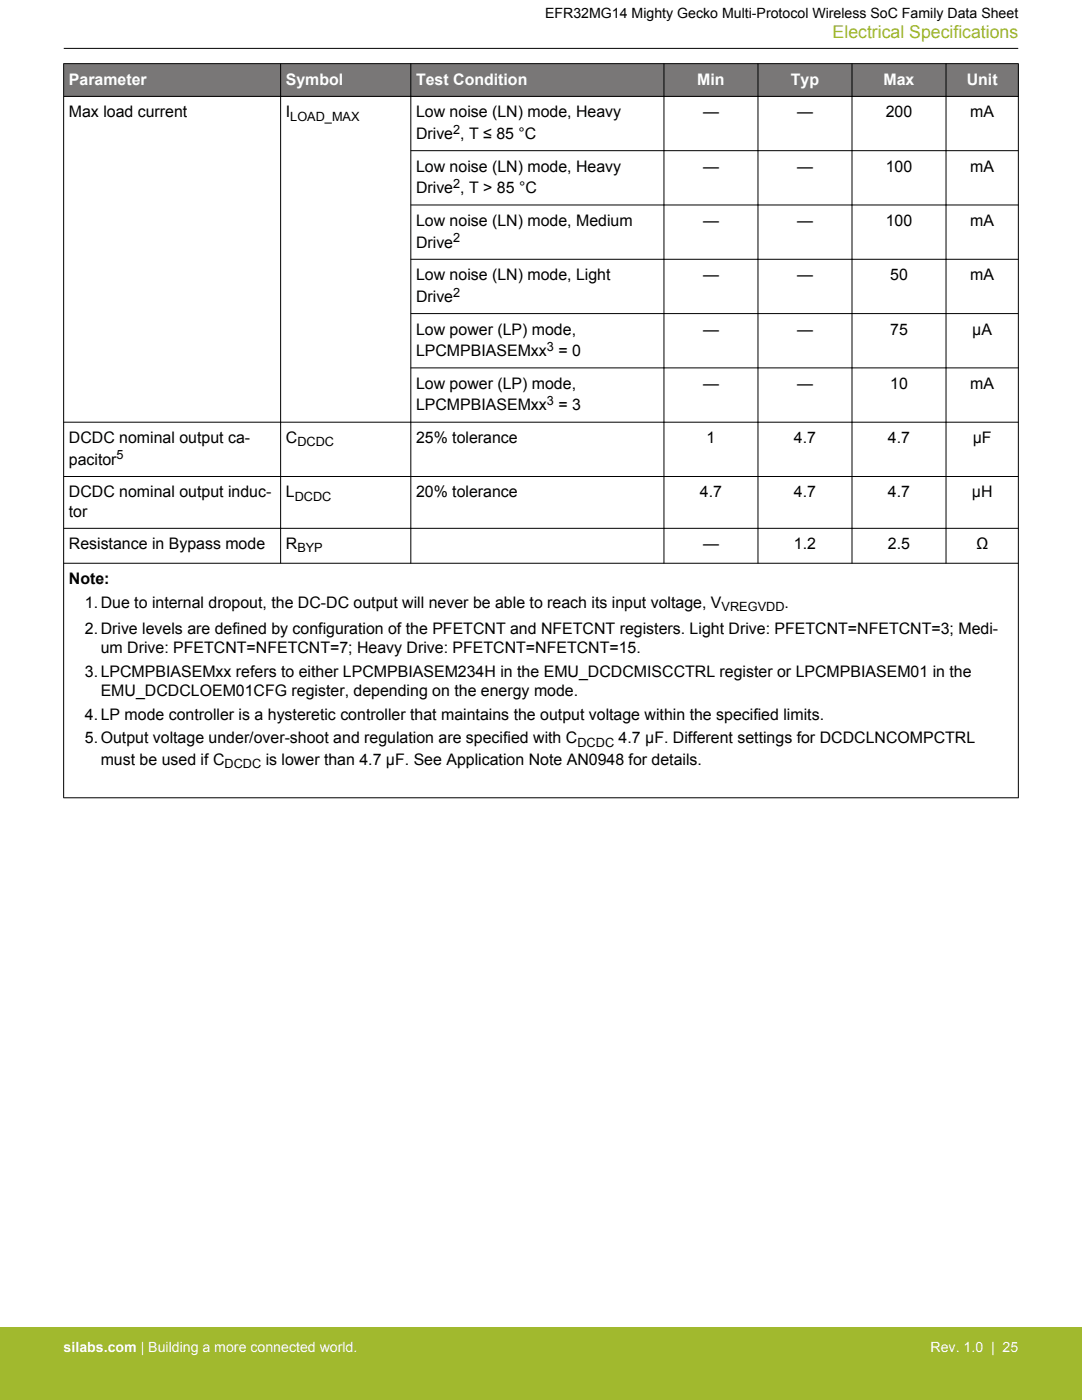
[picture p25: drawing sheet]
<svg xmlns="http://www.w3.org/2000/svg" width="216mm" height="279mm" viewBox="0 0 216 279" stroke-linecap="round" stroke-linejoin="round" font-family="sans-serif">
<defs><g id="words">
<text font-size="3.5" fill="#a1b92e" x="166.1" y="7.5">Electrical Specifications</text>
<g font-size="3.2" fill="#fff">
<text x="13.7" y="16.9">Parameter</text>
<text x="57" y="16.9">Symbol</text>
<text x="83" y="16.9">Test Condition</text>
<text x="139.1" y="16.9">Min</text>
<text x="157.8" y="16.9">Typ</text>
<text x="176.3" y="16.9">Max</text>
<text x="192.9" y="16.9">Unit</text>
</g>
<g font-size="3.2">
<text x="13.7" y="23.4">Max load current</text>
<text x="57" y="23.4">I</text>
<text x="83" y="23.4">Low noise (LN) mode, Heavy</text>
<text x="140.3" y="23.4">—</text>
<text x="159" y="23.4">—</text>
<text x="176.7" y="23.4">200</text>
<text x="193.6" y="23.4">mA</text>
<text x="83" y="27.7">Drive , T ≤ 85 °C</text>
<text x="83" y="34.3">Low noise (LN) mode, Heavy</text>
<text x="140.3" y="34.3">—</text>
<text x="159" y="34.3">—</text>
<text x="176.7" y="34.3">100</text>
<text x="193.6" y="34.3">mA</text>
<text x="83" y="38.6">Drive , T &gt; 85 °C</text>
<text x="83" y="45.1">Low noise (LN) mode, Medium</text>
<text x="140.3" y="45.1">—</text>
<text x="159" y="45.1">—</text>
<text x="176.7" y="45.1">100</text>
<text x="193.6" y="45.1">mA</text>
<text x="83" y="49.4">Drive</text>
<text x="83" y="55.9">Low noise (LN) mode, Light</text>
<text x="140.3" y="55.9">—</text>
<text x="159" y="55.9">—</text>
<text x="177.6" y="55.9">50</text>
<text x="193.6" y="55.9">mA</text>
<text x="83" y="60.2">Drive</text>
<text x="83" y="66.8">Low power (LP) mode,</text>
<text x="83" y="71.1">LPCMPBIASEMxx</text>
<text x="111.4" y="71.1">= 0</text>
<text x="140.3" y="66.8">—</text>
<text x="159" y="66.8">—</text>
<text x="177.6" y="66.8">75</text>
<text x="194" y="66.8">µA</text>
<text x="83" y="77.6">Low power (LP) mode,</text>
<text x="140.3" y="77.6">—</text>
<text x="159" y="77.6">—</text>
<text x="177.6" y="77.6">10</text>
<text x="193.6" y="77.6">mA</text>
<text x="83" y="81.9">LPCMPBIASEMxx</text>
<text x="111.4" y="81.9">= 3</text>
<text x="13.7" y="88.4">DCDC nominal output ca-</text>
<text x="57" y="88.4">C</text>
<text x="83" y="88.4">25% tolerance</text>
<text x="141" y="88.4">1</text>
<text x="158.4" y="88.4">4.7</text>
<text x="177.2" y="88.4">4.7</text>
<text x="194.1" y="88.4">µF</text>
<text x="13.7" y="92.7">pacitor</text>
<text x="13.7" y="99.3">DCDC nominal output induc-</text>
<text x="57" y="99.3">L</text>
<text x="83" y="99.3">20% tolerance</text>
<text x="139.7" y="99.3">4.7</text>
<text x="158.4" y="99.3">4.7</text>
<text x="177.2" y="99.3">4.7</text>
<text x="193.9" y="99.3">µH</text>
<text x="13.7" y="103.1">tor</text>
<text x="13.7" y="109.6">Resistance in Bypass mode</text>
<text x="57" y="109.6">R</text>
<text x="140.3" y="109.6">—</text>
<text x="158.4" y="109.6">1.2</text>
<text x="177.2" y="109.6">2.5</text>
<text x="194.8" y="109.6">Ω</text>
<text x="13.7" y="116.6">Note:</text>
<text x="16.9" y="121.3">1.Due to internal dropout, the DC-DC output will never be able to reach its input voltage, V</text>
<text x="156.5" y="121.3">.</text>
<text x="16.9" y="126.5">2.Drive levels are defined by configuration of the PFETCNT and NFETCNT registers. Light Drive: PFETCNT=NFETCNT=3; Medi-</text>
<text x="20.1" y="130.3">um Drive: PFETCNT=NFETCNT=7; Heavy Drive: PFETCNT=NFETCNT=15.</text>
<text x="16.9" y="135.1">3.LPCMPBIASEMxx refers to either LPCMPBIASEM234H in the EMU_DCDCMISCCTRL register or LPCMPBIASEM01 in the</text>
<text x="16.9" y="143.6">4.LP mode controller is a hysteretic controller that maintains the output voltage within the specified limits.</text>
<text x="20.1" y="138.9">EMU_DCDCLOEM01CFG register, depending on the energy mode.</text>
<text x="16.9" y="148.4">5.Output voltage under/over-shoot and regulation are specified with C</text>
<text x="123.4" y="148.4">4.7 µF. Different settings for DCDCLNCOMPCTRL</text>
<text x="20.1" y="152.6">must be used if C</text>
<text x="53" y="152.6">is lower than 4.7 µF. See Application Note AN0948 for details.</text>
</g>
<text font-size="2.8" x="108.8" y="3.5">EFR32MG14 Mighty Gecko Multi-Protocol Wireless SoC Family Data Sheet</text>
<g font-size="2.8" fill="#fff">
<text x="12.7" y="269.9">silabs.com | Building a more connected world.</text>
<text x="185.7" y="269.9">Rev. 1.0 | 25</text>
</g>
<g font-size="2.5">
<text x="57.9" y="24">LOAD_MAX</text>
<text x="90.4" y="26.7">2</text>
<text x="90.4" y="37.5">2</text>
<text x="90.4" y="48.3">2</text>
<text x="90.4" y="59.2">2</text>
<text x="109.1" y="70">3</text>
<text x="109.1" y="80.8">3</text>
<text x="59.3" y="89.1">DCDC</text>
<text x="23.3" y="91.7">5</text>
<text x="58.8" y="99.9">DCDC</text>
<text x="59.3" y="110.3">BYP</text>
<text x="144" y="122">VREGVDD</text>
<text x="115.2" y="149">DCDC</text>
<text x="44.8" y="153.2">DCDC</text>
</g>
</g></defs>
<g fill="#797777">
<path d="M12.7 12.7h190.5v6.5h-190.5z" fill-rule="evenodd"/>
<path d="M12.7 12.7h190.5v6.5h-190.5z" fill-rule="evenodd"/>
</g>
<g fill="none" stroke="#000" stroke-width=".2">
<path d="M12.7 12.7h190.5M12.7 19.2h190.5M12.7 12.7v146.6M12.7 9.7h190.5M56 12.7v99.8M82 12.7v99.8M132.5 12.7v99.8M151.2 12.7v99.8M170 12.7v99.8M188.8 12.7v99.8M203.2 12.7v146.6M81.9 30.1h121.3"/>
<path d="M81.9 40.9h121.3M81.9 51.7h121.3M81.9 62.6h121.3M81.9 73.4h121.3M12.7 84.3h190.5M12.7 95.1h190.5M12.7 105.4h190.5M12.7 112.4h190.5M12.7 159.2h190.5"/>
</g>
<path d="M0 264.9h215.9v14.5h-215.9z" fill="#a1b92e"/>
<use href="#words"/>
</svg>
